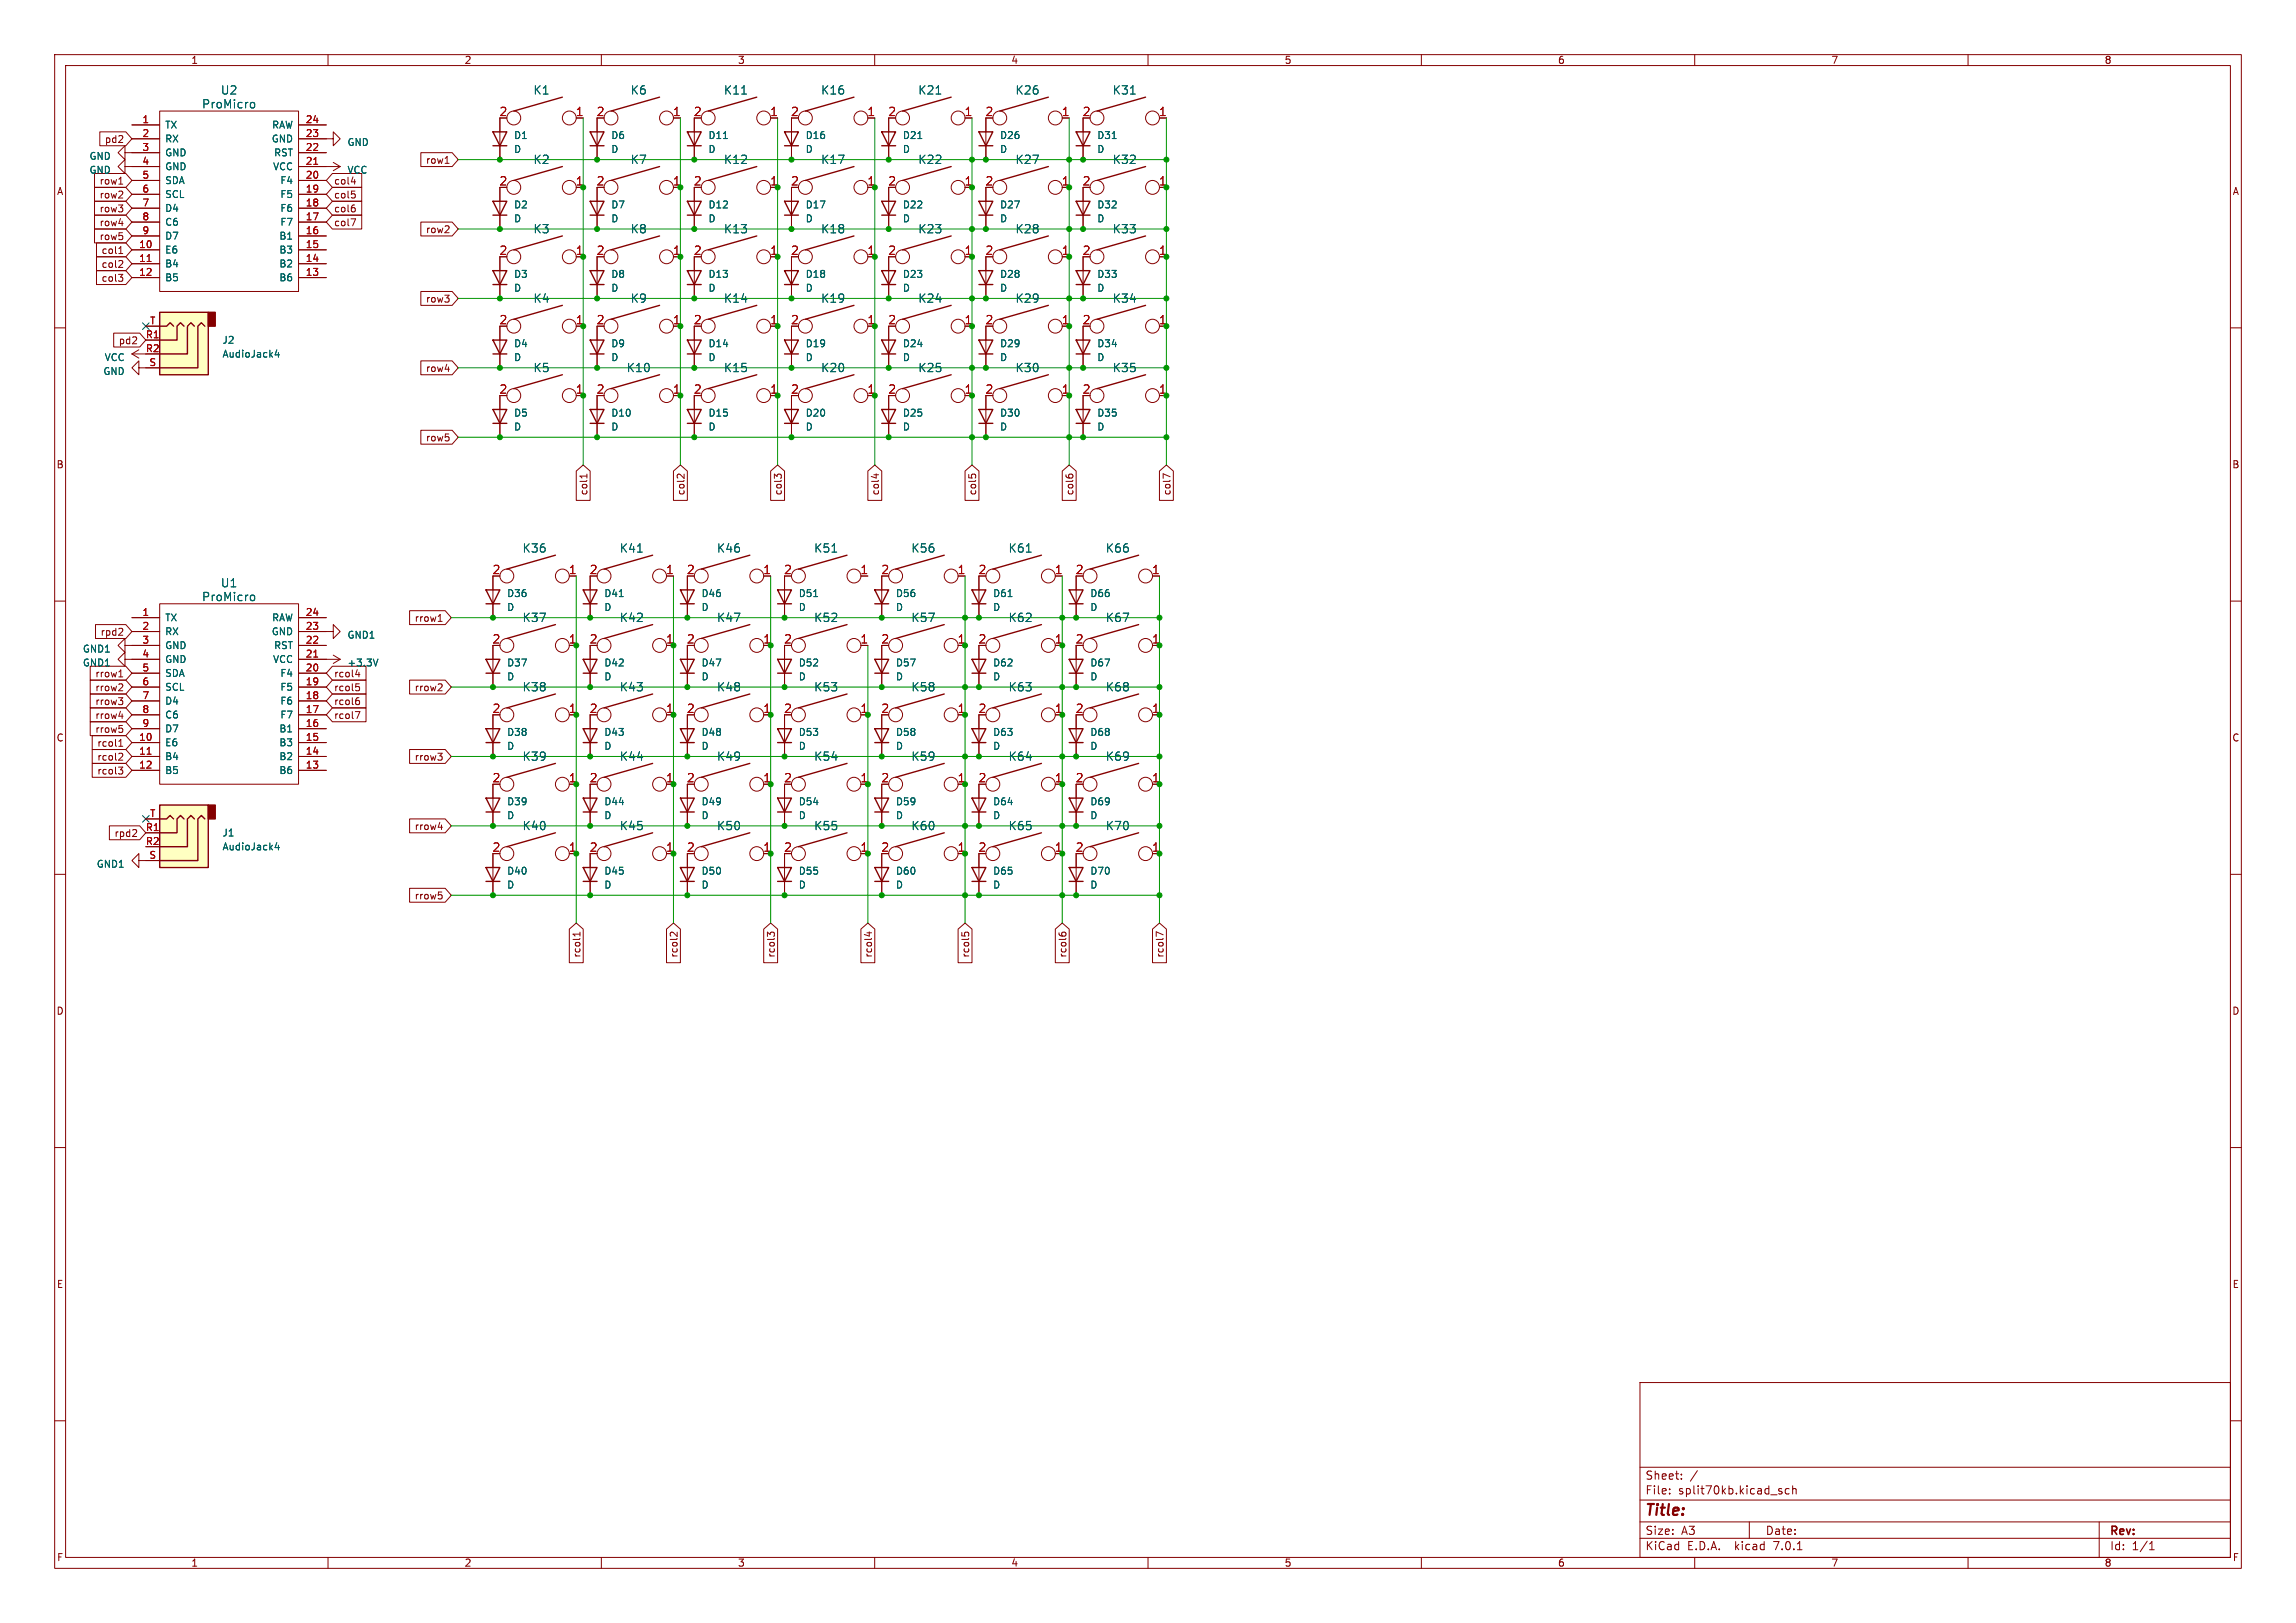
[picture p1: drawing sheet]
<svg xmlns="http://www.w3.org/2000/svg" width="420mm" height="297mm" viewBox="0 0 420 297" stroke-linecap="round" stroke-linejoin="round" font-family="sans-serif">
<defs><g id="words">
<text font-size="2.8" fill="#840000" x="301" y="277.8">Title:</text>
<g font-size="2.1" fill="#006464">
<text x="40.3" y="17.5">U2</text>
<text x="97.5" y="17.5">K1</text>
<text x="115.3" y="17.5">K6</text>
<text x="132.4" y="17.5">K11</text>
<text x="150.1" y="17.5">K16</text>
<text x="167.9" y="17.5">K21</text>
<text x="185.7" y="17.5">K26</text>
<text x="203.5" y="17.5">K31</text>
<text x="36.9" y="20">ProMicro</text>
<text x="97.5" y="30.2">K2</text>
<text x="115.3" y="30.2">K7</text>
<text x="132.4" y="30.2">K12</text>
<text x="150.1" y="30.2">K17</text>
<text x="167.9" y="30.2">K22</text>
<text x="185.7" y="30.2">K27</text>
<text x="203.5" y="30.2">K32</text>
<text x="97.5" y="42.9">K3</text>
<text x="115.3" y="42.9">K8</text>
<text x="132.4" y="42.9">K13</text>
<text x="150.1" y="42.9">K18</text>
<text x="167.9" y="42.9">K23</text>
<text x="185.7" y="42.9">K28</text>
<text x="203.5" y="42.9">K33</text>
<text x="97.5" y="55.6">K4</text>
<text x="115.3" y="55.6">K9</text>
<text x="132.4" y="55.6">K14</text>
<text x="150.1" y="55.6">K19</text>
<text x="167.9" y="55.6">K24</text>
<text x="185.7" y="55.6">K29</text>
<text x="203.5" y="55.6">K34</text>
<text x="97.5" y="68.3">K5</text>
<text x="114.6" y="68.3">K10</text>
<text x="132.4" y="68.3">K15</text>
<text x="150.1" y="68.3">K20</text>
<text x="167.9" y="68.3">K25</text>
<text x="185.7" y="68.3">K30</text>
<text x="203.5" y="68.3">K35</text>
<text x="95.5" y="101.3">K36</text>
<text x="113.3" y="101.3">K41</text>
<text x="131.1" y="101.3">K46</text>
<text x="148.9" y="101.3">K51</text>
<text x="166.7" y="101.3">K56</text>
<text x="184.4" y="101.3">K61</text>
<text x="202.2" y="101.3">K66</text>
<text x="40.3" y="107.6">U1</text>
<text x="36.9" y="110.2">ProMicro</text>
<text x="95.5" y="114">K37</text>
<text x="113.3" y="114">K42</text>
<text x="131.1" y="114">K47</text>
<text x="148.9" y="114">K52</text>
<text x="166.7" y="114">K57</text>
<text x="184.4" y="114">K62</text>
<text x="202.2" y="114">K67</text>
<text x="95.5" y="126.7">K38</text>
<text x="113.3" y="126.7">K43</text>
<text x="131.1" y="126.7">K48</text>
<text x="148.9" y="126.7">K53</text>
<text x="166.7" y="126.7">K58</text>
<text x="184.4" y="126.7">K63</text>
<text x="202.2" y="126.7">K68</text>
<text x="95.5" y="139.4">K39</text>
<text x="113.3" y="139.4">K44</text>
<text x="131.1" y="139.4">K49</text>
<text x="148.9" y="139.4">K54</text>
<text x="166.7" y="139.4">K59</text>
<text x="184.4" y="139.4">K64</text>
<text x="202.2" y="139.4">K69</text>
<text x="95.5" y="152.1">K40</text>
<text x="113.3" y="152.1">K45</text>
<text x="131.1" y="152.1">K50</text>
<text x="148.9" y="152.1">K55</text>
<text x="166.7" y="152.1">K60</text>
<text x="184.4" y="152.1">K65</text>
<text x="202.2" y="152.1">K70</text>
</g>
<g font-size="2.1" fill="#a90000">
<text x="91.3" y="21.3">2</text>
<text x="105.3" y="21.3">1</text>
<text x="109.1" y="21.3">2</text>
<text x="123.1" y="21.3">1</text>
<text x="126.9" y="21.3">2</text>
<text x="140.8" y="21.3">1</text>
<text x="144.7" y="21.3">2</text>
<text x="158.6" y="21.3">1</text>
<text x="162.4" y="21.3">2</text>
<text x="176.4" y="21.3">1</text>
<text x="180.2" y="21.3">2</text>
<text x="194.2" y="21.3">1</text>
<text x="198" y="21.3">2</text>
<text x="212" y="21.3">1</text>
<text x="91.3" y="34">2</text>
<text x="105.3" y="34">1</text>
<text x="109.1" y="34">2</text>
<text x="123.1" y="34">1</text>
<text x="126.9" y="34">2</text>
<text x="140.8" y="34">1</text>
<text x="144.7" y="34">2</text>
<text x="158.6" y="34">1</text>
<text x="162.4" y="34">2</text>
<text x="176.4" y="34">1</text>
<text x="180.2" y="34">2</text>
<text x="194.2" y="34">1</text>
<text x="198" y="34">2</text>
<text x="212" y="34">1</text>
<text x="91.3" y="46.7">2</text>
<text x="105.3" y="46.7">1</text>
<text x="109.1" y="46.7">2</text>
<text x="123.1" y="46.7">1</text>
<text x="126.9" y="46.7">2</text>
<text x="140.8" y="46.7">1</text>
<text x="144.7" y="46.7">2</text>
<text x="158.6" y="46.7">1</text>
<text x="162.4" y="46.7">2</text>
<text x="176.4" y="46.7">1</text>
<text x="180.2" y="46.7">2</text>
<text x="194.2" y="46.7">1</text>
<text x="198" y="46.7">2</text>
<text x="212" y="46.7">1</text>
<text x="91.3" y="59.4">2</text>
<text x="105.3" y="59.4">1</text>
<text x="109.1" y="59.4">2</text>
<text x="123.1" y="59.4">1</text>
<text x="126.9" y="59.4">2</text>
<text x="140.8" y="59.4">1</text>
<text x="144.7" y="59.4">2</text>
<text x="158.6" y="59.4">1</text>
<text x="162.4" y="59.4">2</text>
<text x="176.4" y="59.4">1</text>
<text x="180.2" y="59.4">2</text>
<text x="194.2" y="59.4">1</text>
<text x="198" y="59.4">2</text>
<text x="212" y="59.4">1</text>
<text x="91.3" y="72.1">2</text>
<text x="105.3" y="72.1">1</text>
<text x="109.1" y="72.1">2</text>
<text x="123.1" y="72.1">1</text>
<text x="126.9" y="72.1">2</text>
<text x="140.8" y="72.1">1</text>
<text x="144.7" y="72.1">2</text>
<text x="158.6" y="72.1">1</text>
<text x="162.4" y="72.1">2</text>
<text x="176.4" y="72.1">1</text>
<text x="180.2" y="72.1">2</text>
<text x="194.2" y="72.1">1</text>
<text x="198" y="72.1">2</text>
<text x="212" y="72.1">1</text>
<text x="90" y="105.2">2</text>
<text x="104" y="105.2">1</text>
<text x="107.8" y="105.2">2</text>
<text x="121.8" y="105.2">1</text>
<text x="125.6" y="105.2">2</text>
<text x="139.6" y="105.2">1</text>
<text x="143.4" y="105.2">2</text>
<text x="157.4" y="105.2">1</text>
<text x="161.2" y="105.2">2</text>
<text x="175.1" y="105.2">1</text>
<text x="178.9" y="105.2">2</text>
<text x="192.9" y="105.2">1</text>
<text x="196.7" y="105.2">2</text>
<text x="210.7" y="105.2">1</text>
<text x="90" y="117.9">2</text>
<text x="104" y="117.9">1</text>
<text x="107.8" y="117.9">2</text>
<text x="121.8" y="117.9">1</text>
<text x="125.6" y="117.9">2</text>
<text x="139.6" y="117.9">1</text>
<text x="143.4" y="117.9">2</text>
<text x="157.4" y="117.9">1</text>
<text x="161.2" y="117.9">2</text>
<text x="175.1" y="117.9">1</text>
<text x="178.9" y="117.9">2</text>
<text x="192.9" y="117.9">1</text>
<text x="196.7" y="117.9">2</text>
<text x="210.7" y="117.9">1</text>
<text x="90" y="130.6">2</text>
<text x="104" y="130.6">1</text>
<text x="107.8" y="130.6">2</text>
<text x="121.8" y="130.6">1</text>
<text x="125.6" y="130.6">2</text>
<text x="139.6" y="130.6">1</text>
<text x="143.4" y="130.6">2</text>
<text x="157.4" y="130.6">1</text>
<text x="161.2" y="130.6">2</text>
<text x="175.1" y="130.6">1</text>
<text x="178.9" y="130.6">2</text>
<text x="192.9" y="130.6">1</text>
<text x="196.7" y="130.6">2</text>
<text x="210.7" y="130.6">1</text>
<text x="90" y="143.3">2</text>
<text x="104" y="143.3">1</text>
<text x="107.8" y="143.3">2</text>
<text x="121.8" y="143.3">1</text>
<text x="125.6" y="143.3">2</text>
<text x="139.6" y="143.3">1</text>
<text x="143.4" y="143.3">2</text>
<text x="157.4" y="143.3">1</text>
<text x="161.2" y="143.3">2</text>
<text x="175.1" y="143.3">1</text>
<text x="178.9" y="143.3">2</text>
<text x="192.9" y="143.3">1</text>
<text x="196.7" y="143.3">2</text>
<text x="210.7" y="143.3">1</text>
<text x="90" y="156">2</text>
<text x="104" y="156">1</text>
<text x="107.8" y="156">2</text>
<text x="121.8" y="156">1</text>
<text x="125.6" y="156">2</text>
<text x="139.6" y="156">1</text>
<text x="143.4" y="156">2</text>
<text x="157.4" y="156">1</text>
<text x="161.2" y="156">2</text>
<text x="175.1" y="156">1</text>
<text x="178.9" y="156">2</text>
<text x="192.9" y="156">1</text>
<text x="196.7" y="156">2</text>
<text x="210.7" y="156">1</text>
</g>
<g font-size="2.1" fill="#840000">
<text x="301" y="273.6">File:</text>
<text x="301" y="270.9">Sheet:</text>
<text x="307" y="273.6">split70kb.kicad_sch</text>
<text x="301" y="281">Size:</text>
<text x="307.6" y="281">A3</text>
<text x="323" y="281">Date:</text>
<text x="386" y="281.2">Rev:</text>
<text x="301" y="283.8">KiCad</text>
<text x="308.6" y="283.8">E.D.A.</text>
<text x="317.4" y="283.8">kicad</text>
<text x="324.5" y="283.8">7.0.1</text>
<text x="386" y="283.8">Id:</text>
<text x="390" y="283.8">1/1</text>
</g>
<g font-size="1.8" fill="#840000">
<text x="35" y="11.8">1</text>
<text x="85" y="11.8">2</text>
<text x="135" y="11.8">3</text>
<text x="185" y="11.8">4</text>
<text x="235" y="11.8">5</text>
<text x="285" y="11.8">6</text>
<text x="335" y="11.8">7</text>
<text x="385" y="11.8">8</text>
<text x="19.1" y="26.3">pd2</text>
<text x="10.4" y="35.8">A</text>
<text x="18.1" y="33.9">row1</text>
<text x="61.1" y="33.9">col4</text>
<text x="77.8" y="30.1">row1</text>
<text x="408.4" y="35.8">A</text>
<text x="18.1" y="39">row3</text>
<text x="18.1" y="41.6">row4</text>
<text x="18.1" y="36.5">row2</text>
<text x="61.1" y="41.6">col7</text>
<text x="61.1" y="39">col6</text>
<text x="61.1" y="36.5">col5</text>
<text x="18.1" y="44.1">row5</text>
<text x="18.5" y="46.6">col1</text>
<text x="77.8" y="42.8">row2</text>
<text x="18.5" y="49.2">col2</text>
<text x="18.5" y="51.7">col3</text>
<text x="77.8" y="55.5">row3</text>
<text x="21.6" y="63.1">pd2</text>
<text x="77.8" y="68.2">row4</text>
<text x="77.8" y="80.9">row5</text>
<text x="10.3" y="85.8">B</text>
<text x="408.3" y="85.8">B</text>
<text x="107.6" y="90.8" transform="rotate(-90 107.6 90.8)">col1</text>
<text x="125.4" y="90.8" transform="rotate(-90 125.4 90.8)">col2</text>
<text x="143.2" y="90.8" transform="rotate(-90 143.2 90.8)">col3</text>
<text x="160.9" y="90.8" transform="rotate(-90 160.9 90.8)">col4</text>
<text x="178.7" y="90.8" transform="rotate(-90 178.7 90.8)">col5</text>
<text x="196.5" y="90.8" transform="rotate(-90 196.5 90.8)">col6</text>
<text x="214.3" y="90.8" transform="rotate(-90 214.3 90.8)">col7</text>
<text x="75.7" y="113.9">rrow1</text>
<text x="18.3" y="116.5">rpd2</text>
<text x="17.3" y="124.1">rrow1</text>
<text x="61.1" y="124.1">rcol4</text>
<text x="17.3" y="129.2">rrow3</text>
<text x="17.3" y="126.6">rrow2</text>
<text x="17.3" y="131.7">rrow4</text>
<text x="61.1" y="131.7">rcol7</text>
<text x="61.1" y="129.2">rcol6</text>
<text x="61.1" y="126.6">rcol5</text>
<text x="75.7" y="126.6">rrow2</text>
<text x="10.3" y="135.8">C</text>
<text x="17.3" y="134.3">rrow5</text>
<text x="17.7" y="136.8">rcol1</text>
<text x="408.3" y="135.8">C</text>
<text x="17.7" y="141.9">rcol3</text>
<text x="17.7" y="139.3">rcol2</text>
<text x="75.7" y="139.3">rrow3</text>
<text x="20.8" y="153.3">rpd2</text>
<text x="75.7" y="152">rrow4</text>
<text x="75.7" y="164.7">rrow5</text>
<text x="106.3" y="175.4" transform="rotate(-90 106.3 175.4)">rcol1</text>
<text x="124.1" y="175.4" transform="rotate(-90 124.1 175.4)">rcol2</text>
<text x="141.9" y="175.4" transform="rotate(-90 141.9 175.4)">rcol3</text>
<text x="159.7" y="175.4" transform="rotate(-90 159.7 175.4)">rcol4</text>
<text x="177.4" y="175.4" transform="rotate(-90 177.4 175.4)">rcol5</text>
<text x="195.2" y="175.4" transform="rotate(-90 195.2 175.4)">rcol6</text>
<text x="213" y="175.4" transform="rotate(-90 213 175.4)">rcol7</text>
<text x="10.3" y="185.8">D</text>
<text x="408.3" y="185.8">D</text>
<text x="10.4" y="235.8">E</text>
<text x="408.3" y="235.8">E</text>
<text x="10.4" y="285.8">F</text>
<text x="35" y="286.8">1</text>
<text x="85" y="286.8">2</text>
<text x="135" y="286.8">3</text>
<text x="185" y="286.8">4</text>
<text x="235" y="286.8">5</text>
<text x="285" y="286.8">6</text>
<text x="335" y="286.8">7</text>
<text x="385" y="286.8">8</text>
<text x="408.4" y="285.8">F</text>
</g>
<g font-size="1.8" fill="#a90000">
<text x="26" y="22.6">1</text>
<text x="55.9" y="22.6">24</text>
<text x="26" y="25.1">2</text>
<text x="26" y="27.7">3</text>
<text x="55.9" y="27.7">22</text>
<text x="55.9" y="25.1">23</text>
<text x="26" y="30.2">4</text>
<text x="26" y="32.8">5</text>
<text x="26" y="35.3">6</text>
<text x="55.9" y="35.3">19</text>
<text x="55.9" y="32.8">20</text>
<text x="55.9" y="30.2">21</text>
<text x="26" y="37.8">7</text>
<text x="26" y="40.4">8</text>
<text x="55.9" y="40.4">17</text>
<text x="55.9" y="37.8">18</text>
<text x="25.4" y="45.5">10</text>
<text x="26" y="42.9">9</text>
<text x="55.9" y="45.5">15</text>
<text x="55.9" y="42.9">16</text>
<text x="25.4" y="48">11</text>
<text x="25.4" y="50.5">12</text>
<text x="55.9" y="50.5">13</text>
<text x="55.9" y="48">14</text>
<text x="27.4" y="59.4">T</text>
<text x="26.6" y="62">R1</text>
<text x="26.6" y="64.5">R2</text>
<text x="27.3" y="67.1">S</text>
<text x="26" y="112.8">1</text>
<text x="55.9" y="112.8">24</text>
<text x="26" y="115.3">2</text>
<text x="26" y="117.9">3</text>
<text x="55.9" y="117.9">22</text>
<text x="55.9" y="115.3">23</text>
<text x="26" y="120.4">4</text>
<text x="26" y="122.9">5</text>
<text x="26" y="125.5">6</text>
<text x="55.9" y="125.5">19</text>
<text x="55.9" y="122.9">20</text>
<text x="55.9" y="120.4">21</text>
<text x="26" y="128">7</text>
<text x="26" y="130.6">8</text>
<text x="55.9" y="130.6">17</text>
<text x="55.9" y="128">18</text>
<text x="25.4" y="135.6">10</text>
<text x="26" y="133.1">9</text>
<text x="55.9" y="135.6">15</text>
<text x="55.9" y="133.1">16</text>
<text x="25.4" y="138.2">11</text>
<text x="25.4" y="140.7">12</text>
<text x="55.9" y="140.7">13</text>
<text x="55.9" y="138.2">14</text>
<text x="27.4" y="149.6">T</text>
<text x="26.6" y="152.1">R1</text>
<text x="26.6" y="154.7">R2</text>
<text x="27.3" y="157.2">S</text>
</g>
<g font-size="1.8" fill="#006464">
<text x="30.2" y="23.7">TX</text>
<text x="49.7" y="23.7">RAW</text>
<text x="16.3" y="29.4">GND</text>
<text x="30.2" y="26.2">RX</text>
<text x="30.2" y="28.8">GND</text>
<text x="49.6" y="26.2">GND</text>
<text x="50" y="28.8">RST</text>
<text x="63.5" y="26.9">GND</text>
<text x="94" y="25.6">D1</text>
<text x="94" y="28.1">D</text>
<text x="111.8" y="25.6">D6</text>
<text x="111.8" y="28.1">D</text>
<text x="129.5" y="25.6">D11</text>
<text x="129.5" y="28.1">D</text>
<text x="147.3" y="25.6">D16</text>
<text x="147.3" y="28.1">D</text>
<text x="165.1" y="25.6">D21</text>
<text x="165.1" y="28.1">D</text>
<text x="182.9" y="25.6">D26</text>
<text x="182.9" y="28.1">D</text>
<text x="200.7" y="25.6">D31</text>
<text x="200.7" y="28.1">D</text>
<text x="16.3" y="31.9">GND</text>
<text x="30.2" y="31.3">GND</text>
<text x="30.2" y="33.8">SDA</text>
<text x="49.8" y="31.3">VCC</text>
<text x="51.2" y="33.8">F4</text>
<text x="63.5" y="31.9">VCC</text>
<text x="30.2" y="36.4">SCL</text>
<text x="30.2" y="38.9">D4</text>
<text x="30.2" y="41.5">C6</text>
<text x="51.2" y="41.5">F7</text>
<text x="51.2" y="38.9">F6</text>
<text x="51.2" y="36.4">F5</text>
<text x="94" y="38.3">D2</text>
<text x="94" y="40.8">D</text>
<text x="111.8" y="38.3">D7</text>
<text x="111.8" y="40.8">D</text>
<text x="129.5" y="38.3">D12</text>
<text x="129.5" y="40.8">D</text>
<text x="147.3" y="38.3">D17</text>
<text x="147.3" y="40.8">D</text>
<text x="165.1" y="38.3">D22</text>
<text x="165.1" y="40.8">D</text>
<text x="182.9" y="38.3">D27</text>
<text x="182.9" y="40.8">D</text>
<text x="200.7" y="38.3">D32</text>
<text x="200.7" y="40.8">D</text>
<text x="30.2" y="46.5">E6</text>
<text x="30.2" y="44">D7</text>
<text x="51" y="46.5">B3</text>
<text x="51" y="44">B1</text>
<text x="30.2" y="49.1">B4</text>
<text x="30.2" y="51.6">B5</text>
<text x="51" y="51.6">B6</text>
<text x="51" y="49.1">B2</text>
<text x="94" y="51">D3</text>
<text x="94" y="53.5">D</text>
<text x="111.8" y="51">D8</text>
<text x="111.8" y="53.5">D</text>
<text x="129.5" y="51">D13</text>
<text x="129.5" y="53.5">D</text>
<text x="147.3" y="51">D18</text>
<text x="147.3" y="53.5">D</text>
<text x="165.1" y="51">D23</text>
<text x="165.1" y="53.5">D</text>
<text x="182.9" y="51">D28</text>
<text x="182.9" y="53.5">D</text>
<text x="200.7" y="51">D33</text>
<text x="200.7" y="53.5">D</text>
<text x="40.6" y="63.1">J2</text>
<text x="40.6" y="65.6">AudioJack4</text>
<text x="94" y="63.7">D4</text>
<text x="111.8" y="63.7">D9</text>
<text x="129.5" y="63.7">D14</text>
<text x="147.3" y="63.7">D19</text>
<text x="165.1" y="63.7">D24</text>
<text x="182.9" y="63.7">D29</text>
<text x="200.7" y="63.7">D34</text>
<text x="18.9" y="68.8">GND</text>
<text x="19.1" y="66.2">VCC</text>
<text x="94" y="66.2">D</text>
<text x="111.8" y="66.2">D</text>
<text x="129.5" y="66.2">D</text>
<text x="147.3" y="66.2">D</text>
<text x="165.1" y="66.2">D</text>
<text x="182.9" y="66.2">D</text>
<text x="200.7" y="66.2">D</text>
<text x="94" y="76.4">D5</text>
<text x="111.8" y="76.4">D10</text>
<text x="129.5" y="76.4">D15</text>
<text x="147.3" y="76.4">D20</text>
<text x="165.1" y="76.4">D25</text>
<text x="182.9" y="76.4">D30</text>
<text x="200.7" y="76.4">D35</text>
<text x="94" y="78.9">D</text>
<text x="111.8" y="78.9">D</text>
<text x="129.5" y="78.9">D</text>
<text x="147.3" y="78.9">D</text>
<text x="165.1" y="78.9">D</text>
<text x="182.9" y="78.9">D</text>
<text x="200.7" y="78.9">D</text>
<text x="30.2" y="113.9">TX</text>
<text x="49.7" y="113.9">RAW</text>
<text x="92.7" y="109.4">D36</text>
<text x="92.7" y="112">D</text>
<text x="110.5" y="109.4">D41</text>
<text x="110.5" y="112">D</text>
<text x="128.3" y="109.4">D46</text>
<text x="128.3" y="112">D</text>
<text x="146.1" y="109.4">D51</text>
<text x="146.1" y="112">D</text>
<text x="163.8" y="109.4">D56</text>
<text x="163.8" y="112">D</text>
<text x="181.6" y="109.4">D61</text>
<text x="181.6" y="112">D</text>
<text x="199.4" y="109.4">D66</text>
<text x="199.4" y="112">D</text>
<text x="15.1" y="119.6">GND1</text>
<text x="30.2" y="116.4">RX</text>
<text x="30.2" y="118.9">GND</text>
<text x="49.6" y="116.4">GND</text>
<text x="50" y="118.9">RST</text>
<text x="63.5" y="117">GND1</text>
<text x="15.1" y="122.1">GND1</text>
<text x="30.2" y="121.5">GND</text>
<text x="30.2" y="124">SDA</text>
<text x="49.8" y="121.5">VCC</text>
<text x="51.2" y="124">F4</text>
<text x="63.5" y="122.1">+3.3V</text>
<text x="92.7" y="122.1">D37</text>
<text x="92.7" y="124.7">D</text>
<text x="110.5" y="122.1">D42</text>
<text x="110.5" y="124.7">D</text>
<text x="128.3" y="122.1">D47</text>
<text x="128.3" y="124.7">D</text>
<text x="146.1" y="122.1">D52</text>
<text x="146.1" y="124.7">D</text>
<text x="163.8" y="122.1">D57</text>
<text x="163.8" y="124.7">D</text>
<text x="181.6" y="122.1">D62</text>
<text x="181.6" y="124.7">D</text>
<text x="199.4" y="122.1">D67</text>
<text x="199.4" y="124.7">D</text>
<text x="30.2" y="126.6">SCL</text>
<text x="30.2" y="129.1">D4</text>
<text x="30.2" y="131.6">C6</text>
<text x="51.2" y="131.6">F7</text>
<text x="51.2" y="129.1">F6</text>
<text x="51.2" y="126.6">F5</text>
<text x="30.2" y="136.7">E6</text>
<text x="30.2" y="134.2">D7</text>
<text x="51" y="136.7">B3</text>
<text x="51" y="134.2">B1</text>
<text x="92.7" y="134.8">D38</text>
<text x="92.7" y="137.4">D</text>
<text x="110.5" y="134.8">D43</text>
<text x="110.5" y="137.4">D</text>
<text x="128.3" y="134.8">D48</text>
<text x="128.3" y="137.4">D</text>
<text x="146.1" y="134.8">D53</text>
<text x="146.1" y="137.4">D</text>
<text x="163.8" y="134.8">D58</text>
<text x="163.8" y="137.4">D</text>
<text x="181.6" y="134.8">D63</text>
<text x="181.6" y="137.4">D</text>
<text x="199.4" y="134.8">D68</text>
<text x="199.4" y="137.4">D</text>
<text x="30.2" y="139.3">B4</text>
<text x="30.2" y="141.8">B5</text>
<text x="51" y="141.8">B6</text>
<text x="51" y="139.3">B2</text>
<text x="92.7" y="147.5">D39</text>
<text x="110.5" y="147.5">D44</text>
<text x="128.3" y="147.5">D49</text>
<text x="146.1" y="147.5">D54</text>
<text x="163.8" y="147.5">D59</text>
<text x="181.6" y="147.5">D64</text>
<text x="199.4" y="147.5">D69</text>
<text x="40.6" y="153.2">J1</text>
<text x="40.6" y="155.8">AudioJack4</text>
<text x="92.7" y="150.1">D</text>
<text x="110.5" y="150.1">D</text>
<text x="128.3" y="150.1">D</text>
<text x="146.1" y="150.1">D</text>
<text x="163.8" y="150.1">D</text>
<text x="181.6" y="150.1">D</text>
<text x="199.4" y="150.1">D</text>
<text x="17.6" y="158.9">GND1</text>
<text x="92.7" y="160.2">D40</text>
<text x="110.5" y="160.2">D45</text>
<text x="128.3" y="160.2">D50</text>
<text x="146.1" y="160.2">D55</text>
<text x="163.8" y="160.2">D60</text>
<text x="181.6" y="160.2">D65</text>
<text x="199.4" y="160.2">D70</text>
<text x="92.7" y="162.8">D</text>
<text x="110.5" y="162.8">D</text>
<text x="128.3" y="162.8">D</text>
<text x="146.1" y="162.8">D</text>
<text x="163.8" y="162.8">D</text>
<text x="181.6" y="162.8">D</text>
<text x="199.4" y="162.8">D</text>
</g>
</g></defs>
<g fill="none" stroke="#840000" stroke-width=".18">
<path d="M10 10h400v277h-400zM12 12h396v273h-396zM60 10v2M110 10v2M160 10v2M210 10v2M260 10v2M310 10v2M360 10v2M17.3 36.8h5.7l1.1 1.3-1.1 1.3h-5.7zM17.3 39.4h5.7l1.1 1.2-1.1 1.3h-5.7zM17.3 34.3h5.7l1.1 1.3-1.1 1.2h-5.7z"/>
<path d="M17.3 31.8h5.7l1.1 1.2-1.1 1.3h-5.7zM18.3 24.1h4.7l1.1 1.3-1.1 1.3h-4.7zM21.7 33.7h.8M22.9 30.5v-1.3l-1.3 1.3 1.3 1.3v-1.3h6.3M22.9 27.9v-1.2l-1.3 1.2 1.3 1.3v-1.3h6.3M24.1 22.9h5.1M24.1 38.1h5.1M24.1 35.6h5.1M24.1 25.4h5.1M24.1 33h5.1M29.2 20.3h25.4v33h-25.4zM54.6 25.4h6.4v-1.3l1.2 1.3-1.2 1.3v-1.3"/>
<path d="M54.6 22.9h5.1M54.6 38.1h5.1M54.6 35.6h5.1M54.6 33h5.1M54.6 30.5h7.6M54.6 27.9h5.1M60.8 39.4h5.4v2.5h-5.4l-1.1-1.3zM60.8 36.8h5.4v2.6h-5.4l-1.1-1.3zM60.8 34.3h5.4v2.5h-5.4l-1.1-1.2zM60.8 31.8h5.4v2.5h-5.4l-1.1-1.3zM61 29.7l1.2 .8M62.2 30.5l-1.2 .7"/>
<path d="M64.3 33.3h.7M64.3 35h.6M64.9 38.1l.1 .1-.1 .5M64.9 35.5l.1 .2-.1 .5M77 27.9h5.7l1.1 1.3-1.1 1.3h-5.7zM81.4 29.9h.7M91.4 21.6v7.6M91.4 34.3v7.6M109.2 21.6v7.6M109.2 34.3v7.6M127 21.6v7.6M127 34.3v7.6"/>
<path d="M144.8 21.6v7.6M144.8 34.3v7.6M162.6 21.6v7.6M162.6 34.3v7.6M180.3 21.6v7.6M180.3 34.3v7.6M198.1 21.6v7.6M198.1 34.3v7.6M10 60h2M17.3 41.9h5.7l1.1 1.3-1.1 1.3h-5.7zM17.7 44.4h5.3l1.1 1.3-1.1 1.3h-5.3zM17.7 47h5.3l1.1 1.3-1.1 1.2h-5.3z"/>
<path d="M17.7 49.5h5.3l1.1 1.3-1.1 1.3h-5.3zM21.7 50.2h.8l-.5 .5M21.7 46.4h.8M21.7 40.9h.8M22 45.3l.1-.2v1.3M22.2 47.7l.3 .2-.1 .3-.7 .7h.8M22.2 50.7l.3 .2v.3l-.3 .3M24.1 45.7h5.1M24.1 48.3h5.1M24.1 50.8h5.1M24.1 43.2h5.1M24.1 40.6h5.1"/>
<path d="M26.7 59.7h2.5M54.6 45.7h5.1M54.6 48.3h5.1M54.6 50.8h5.1M54.6 43.2h5.1M54.6 40.6h5.1M64.2 40h.8l-.5 1.3M77 40.6h5.7l1.1 1.3-1.1 1.3h-5.7zM77 53.3h5.7l1.1 1.3-1.1 1.3h-5.7zM91.4 47v7.6M91.4 59.7v7.6M109.2 47v7.6"/>
<path d="M109.2 59.7v7.6M127 47v7.6M127 59.7v7.6M144.8 47v7.6M144.8 59.7v7.6M162.6 47v7.6M162.6 59.7v7.6M180.3 47v7.6M180.3 59.7v7.6M198.1 47v7.6M198.1 59.7v7.6M408 60h2"/>
<path d="M20.8 61h4.8l1.1 1.2-1.1 1.3h-4.8zM24.1 64.8l1.3 .7M24.1 64.8h2.6M25.4 67.3v-1.3l-1.3 1.3 1.3 1.3v-1.3h3.8M25.4 64l-1.3 .8M26.7 62.2h2.5M77 78.7h5.7l1.1 1.3-1.1 1.3h-5.7zM77 66h5.7l1.1 1.3-1.1 1.3h-5.7zM81.4 67.6h.8M91.4 72.4v7.6M109.2 72.4v7.6M127 72.4v7.6"/>
<path d="M144.8 72.4v7.6M162.6 72.4v7.6M180.3 72.4v7.6M198.1 72.4v7.6M105.4 86.2l1.3-1.1 1.3 1.1v5.4h-2.6zM107.4 86.8v.7M107.4 87.1h-1.3l.2 .1M123.2 86.2l1.3-1.1 1.2 1.1v5.4h-2.5zM125.1 86.8v.7l-.7-.7h-.3l-.2 .2M141 86.2l1.2-1.1 1.3 1.1v5.4h-2.5zM142.1 87.2l-.5-.4v.7M142.1 87l.3-.2h.3l.2 .2"/>
<path d="M158.7 86.2l1.3-1.1 1.3 1.1v5.4h-2.6zM159.9 86.9h.8M160.3 86.7v.8M176.5 86.2l1.3-1.1 1.3 1.1v5.4h-2.6zM177.2 86.8v.6M177.7 87l.2-.2h.3l.3 .2M194.3 86.2l1.3-1.1 1.3 1.1v5.4h-2.6zM195 86.9v.2M195.5 87l.2-.2h.3l.3 .2M212.1 86.2l1.3-1.1 1.2 1.1v5.4h-2.5zM214 87.2l-1.2-.5v.8M10 110h2"/>
<path d="M17.5 114.3h5.5l1.1 1.3-1.1 1.2h-5.5zM22.3 115l.2 .2-.1 .3-.7 .7h.8M22.9 118.1v-1.3l-1.3 1.3 1.3 1.3v-1.3h6.3M24.1 113h5.1M24.1 115.6h5.1M29.2 110.5h25.4v33h-25.4zM54.6 115.6h6.4v-1.3l1.2 1.3-1.2 1.2v-1.2M54.6 113h5.1M54.6 118.1h5.1M61 119.9l1.2 .8M74.9 111.8h6.5l1.1 1.2-1.1 1.3h-6.5zM80.2 113.7h.7"/>
<path d="M80.4 112.6l.1-.2v1.3M90.2 105.4v7.6M90.2 118.1v7.6M107.9 105.4v7.6M107.9 118.1v7.6M125.7 105.4v7.6M125.7 118.1v7.6M143.5 105.4v7.6M143.5 118.1v7.6M161.3 105.4v7.6M161.3 118.1v7.6M179.1 105.4v7.6"/>
<path d="M179.1 118.1v7.6M196.8 105.4v7.6M196.8 118.1v7.6M408 110h2M16.5 127h6.5l1.1 1.3-1.1 1.2h-6.5zM16.5 132.1h6.5l1.1 1.3-1.1 1.2h-6.5zM16.5 121.9h6.5l1.1 1.3-1.1 1.3h-6.5zM16.5 124.5h6.5l1.1 1.2-1.1 1.3h-6.5zM16.5 129.5h6.5l1.1 1.3-1.1 1.3h-6.5zM16.9 139.7h6.1l1.1 1.3-1.1 1.2h-6.1zM16.9 134.6h6.1l1.1 1.3-1.1 1.3h-6.1zM16.9 137.2h6.1l1.1 1.2-1.1 1.3h-6.1z"/>
<path d="M21.7 127.7h.8l-.5 .5M21.7 135.7l.4-.4v1.3M21.7 123.9h.8M21.7 136.6h.8M21.7 131.1h.8M21.8 132.8h.6M21.9 137.8l.4 .1 .2 .3-.8 .9h.8M22 122.8l.1-.2v1.3M22.2 125.1l.3 .3-.1 .3-.7 .7h.8M22.2 128.2l.3 .2v.3l-.3 .2M22.2 133.2l.3 .3v.3l-.3 .2M22.3 130.6v.9"/>
<path d="M22.9 120.7v-1.3l-1.3 1.3 1.3 1.2v-1.2h6.3M24.1 135.9h5.1M24.1 138.4h5.1M24.1 133.4h5.1M24.1 130.8h5.1M24.1 128.3h5.1M24.1 125.7h5.1M24.1 123.2h5.1M54.6 120.7h7.6M54.6 135.9h5.1M54.6 138.4h5.1M54.6 133.4h5.1"/>
<path d="M54.6 130.8h5.1M54.6 128.3h5.1M54.6 125.7h5.1M54.6 123.2h5.1M60.8 129.5h6.2v2.6h-6.2l-1.1-1.3zM60.8 127h6.2v2.5h-6.2l-1.1-1.2zM60.8 124.5h6.2v2.5h-6.2l-1.1-1.3zM60.8 121.9h6.2v2.6h-6.2l-1.1-1.3zM62.2 120.7l-1.2 .7M65 130.2h.8l-.5 1.3M65 123.4h.8M65.1 125.1h.6"/>
<path d="M65.2 125.6h.3l.3 .3-.1 .4-.5 .1M65.3 128.2h.4l.1 .2-.1 .4-.4 .1M65.4 127.7h.3M65.7 123v.9M74.9 124.5h6.5l1.1 1.2-1.1 1.3h-6.5zM74.9 137.2h6.5l1.1 1.2-1.1 1.3h-6.5zM80.1 137.8h.8l-.4 .5M80.6 125.1l.3 .3-.1 .3-.7 .7h.8M80.6 138.3l.3 .3v.3l-.3 .2M90.2 130.8v7.6M107.9 130.8v7.6M125.7 130.8v7.6"/>
<path d="M143.5 130.8v7.6M161.3 130.8v7.6M179.1 130.8v7.6M196.8 130.8v7.6M10 160h2M20 151.1h5.6l1.1 1.3-1.1 1.3h-5.6zM21.7 140.4h.8l-.5 .5 .4 .1 .1 .4-.3 .2h-.3M24.1 141h5.1M24.9 151.9l.1 .2-.1 .3-.7 .7h.8M25.4 157.5v-1.3l-1.3 1.3 1.3 1.3v-1.3h3.8M26.7 152.4h2.5M26.7 149.9h2.5"/>
<path d="M54.6 141h5.1M74.9 149.9h6.5l1.1 1.2-1.1 1.3h-6.5zM80.2 151.4h.7M80.8 151v.8M90.2 143.5v7.6M90.2 156.2v7.6M107.9 143.5v7.6M107.9 156.2v7.6M125.7 143.5v7.6M125.7 156.2v7.6M143.5 143.5v7.6M143.5 156.2v7.6"/>
<path d="M161.3 143.5v7.6M161.3 156.2v7.6M179.1 143.5v7.6M179.1 156.2v7.6M196.8 143.5v7.6M196.8 156.2v7.6M408 160h2M74.9 162.6h6.5l1.1 1.2-1.1 1.3h-6.5zM80.2 163.2h.6M80.6 163.7l.3 .3v.3l-.3 .2M104.1 170l1.3-1.1 1.3 1.1v6.2h-2.6zM106.1 170.6v.7"/>
<path d="M106.1 170.9h-1.3l.4 .4M121.9 170l1.3-1.1 1.3 1.1v6.2h-2.6zM123.9 170.6v.8l-.9-.8-.3 .1-.1 .4M139.7 170l1.3-1.1 1.2 1.1v6.2h-2.5zM141.6 171.2v-.4l-.2-.2h-.4l-.1 .4-.5-.4v.8M157.5 170l1.2-1.1 1.3 1.1v6.2h-2.5zM158.6 170.7h.8M159 170.5v.8M175.3 170l1.2-1.1 1.3 1.1v6.2h-2.5zM175.9 170.6v.6M176.4 171.1v-.3l.3-.2 .4 .1 .1 .4M193 170l1.3-1.1 1.3 1.1v6.2h-2.6z"/>
<path d="M193.7 170.7l.1 .4M194.2 171.1l.1-.4 .1-.1h.5l.1 .5M210.8 170l1.3-1.1 1.3 1.1v6.2h-2.6zM212.8 171.1l-1.3-.6v.9M10 210h2M408 210h2M10 260h2M300 253h108v32h-108zM408 260h2M300 278.5h108M300 274.5h108M300 268.5h108"/>
<path d="M305.4 273.3v.1M305.4 272.5v.1M307.6 270.6v.1M307.6 269.8v.1M310.5 269.1l-1.3 2M320 278.5v3M325.6 272.9l.3 .1 .1 .2-.2 .2h-.3M325.6 272.4l.3 .1M327.3 272.5l-.5-.1-.2 .3v.4l.1 .2h.6M327.9 272.5l.2-.1 .4 .1 .1 .9M327.9 271.9v1.5M384 278.5v6.5"/>
<path d="M60 285v2M110 285v2M160 285v2M210 285v2M260 285v2M300 281.5h108M310 285v2M328.8 283.6h.8M360 285v2M393.2 283.6h.9M393.2 282.5l.4-.4v1.5"/>
<circle cx="94" cy="34.3" r="1.27"/>
<circle cx="94" cy="21.6" r="1.27"/>
<circle cx="104.1" cy="21.6" r="1.27"/>
<circle cx="104.1" cy="34.3" r="1.27"/>
<circle cx="111.8" cy="21.6" r="1.27"/>
<circle cx="111.8" cy="34.3" r="1.27"/>
<circle cx="121.9" cy="34.3" r="1.27"/>
<circle cx="121.9" cy="21.6" r="1.27"/>
<circle cx="129.5" cy="21.6" r="1.27"/>
<circle cx="129.5" cy="34.3" r="1.27"/>
<circle cx="139.7" cy="34.3" r="1.27"/>
<circle cx="139.7" cy="21.6" r="1.27"/>
<circle cx="147.3" cy="34.3" r="1.27"/>
<circle cx="147.3" cy="21.6" r="1.27"/>
<circle cx="157.5" cy="34.3" r="1.27"/>
<circle cx="157.5" cy="21.6" r="1.27"/>
<circle cx="165.1" cy="21.6" r="1.27"/>
<circle cx="165.1" cy="34.3" r="1.27"/>
<circle cx="175.3" cy="34.3" r="1.27"/>
<circle cx="175.3" cy="21.6" r="1.27"/>
<circle cx="182.9" cy="21.6" r="1.27"/>
<circle cx="182.9" cy="34.3" r="1.27"/>
<circle cx="193" cy="21.6" r="1.27"/>
<circle cx="193" cy="34.3" r="1.27"/>
<circle cx="200.7" cy="21.6" r="1.27"/>
<circle cx="200.7" cy="34.3" r="1.27"/>
<circle cx="210.8" cy="21.6" r="1.27"/>
<circle cx="210.8" cy="34.3" r="1.27"/>
<circle cx="94" cy="59.7" r="1.27"/>
<circle cx="94" cy="47" r="1.27"/>
<circle cx="104.1" cy="59.7" r="1.27"/>
<circle cx="104.1" cy="47" r="1.27"/>
<circle cx="111.8" cy="59.7" r="1.27"/>
<circle cx="111.8" cy="47" r="1.27"/>
<circle cx="121.9" cy="47" r="1.27"/>
<circle cx="121.9" cy="59.7" r="1.27"/>
<circle cx="129.5" cy="59.7" r="1.27"/>
<circle cx="129.5" cy="47" r="1.27"/>
<circle cx="139.7" cy="47" r="1.27"/>
<circle cx="139.7" cy="59.7" r="1.27"/>
<circle cx="147.3" cy="47" r="1.27"/>
<circle cx="147.3" cy="59.7" r="1.27"/>
<circle cx="157.5" cy="47" r="1.27"/>
<circle cx="157.5" cy="59.7" r="1.27"/>
<circle cx="165.1" cy="47" r="1.27"/>
<circle cx="165.1" cy="59.7" r="1.27"/>
<circle cx="175.3" cy="59.7" r="1.27"/>
<circle cx="175.3" cy="47" r="1.27"/>
<circle cx="182.9" cy="59.7" r="1.27"/>
<circle cx="182.9" cy="47" r="1.27"/>
<circle cx="193" cy="59.7" r="1.27"/>
<circle cx="193" cy="47" r="1.27"/>
<circle cx="200.7" cy="59.7" r="1.27"/>
<circle cx="200.7" cy="47" r="1.27"/>
<circle cx="210.8" cy="59.7" r="1.27"/>
<circle cx="210.8" cy="47" r="1.27"/>
<circle cx="94" cy="72.4" r="1.27"/>
<circle cx="104.1" cy="72.4" r="1.27"/>
<circle cx="111.8" cy="72.4" r="1.27"/>
<circle cx="121.9" cy="72.4" r="1.27"/>
<circle cx="129.5" cy="72.4" r="1.27"/>
<circle cx="139.7" cy="72.4" r="1.27"/>
<circle cx="147.3" cy="72.4" r="1.27"/>
<circle cx="157.5" cy="72.4" r="1.27"/>
<circle cx="165.1" cy="72.4" r="1.27"/>
<circle cx="175.3" cy="72.4" r="1.27"/>
<circle cx="182.9" cy="72.4" r="1.27"/>
<circle cx="193" cy="72.4" r="1.27"/>
<circle cx="200.7" cy="72.4" r="1.27"/>
<circle cx="210.8" cy="72.4" r="1.27"/>
<circle cx="92.7" cy="105.4" r="1.27"/>
<circle cx="92.7" cy="118.1" r="1.27"/>
<circle cx="102.9" cy="105.4" r="1.27"/>
<circle cx="102.9" cy="118.1" r="1.27"/>
<circle cx="110.5" cy="118.1" r="1.27"/>
<circle cx="110.5" cy="105.4" r="1.27"/>
<circle cx="120.6" cy="105.4" r="1.27"/>
<circle cx="120.6" cy="118.1" r="1.27"/>
<circle cx="128.3" cy="105.4" r="1.27"/>
<circle cx="128.3" cy="118.1" r="1.27"/>
<circle cx="138.4" cy="105.4" r="1.27"/>
<circle cx="138.4" cy="118.1" r="1.27"/>
<circle cx="146" cy="105.4" r="1.27"/>
<circle cx="146" cy="118.1" r="1.27"/>
<circle cx="156.2" cy="105.4" r="1.27"/>
<circle cx="156.2" cy="118.1" r="1.27"/>
<circle cx="163.8" cy="118.1" r="1.27"/>
<circle cx="163.8" cy="105.4" r="1.27"/>
<circle cx="174" cy="105.4" r="1.27"/>
<circle cx="174" cy="118.1" r="1.27"/>
<circle cx="181.6" cy="118.1" r="1.27"/>
<circle cx="181.6" cy="105.4" r="1.27"/>
<circle cx="191.8" cy="118.1" r="1.27"/>
<circle cx="191.8" cy="105.4" r="1.27"/>
<circle cx="199.4" cy="105.4" r="1.27"/>
<circle cx="199.4" cy="118.1" r="1.27"/>
<circle cx="209.5" cy="118.1" r="1.27"/>
<circle cx="209.5" cy="105.4" r="1.27"/>
<circle cx="92.7" cy="130.8" r="1.27"/>
<circle cx="102.9" cy="130.8" r="1.27"/>
<circle cx="110.5" cy="130.8" r="1.27"/>
<circle cx="120.6" cy="130.8" r="1.27"/>
<circle cx="128.3" cy="130.8" r="1.27"/>
<circle cx="138.4" cy="130.8" r="1.27"/>
<circle cx="146" cy="130.8" r="1.27"/>
<circle cx="156.2" cy="130.8" r="1.27"/>
<circle cx="163.8" cy="130.8" r="1.27"/>
<circle cx="174" cy="130.8" r="1.27"/>
<circle cx="181.6" cy="130.8" r="1.27"/>
<circle cx="191.8" cy="130.8" r="1.27"/>
<circle cx="199.4" cy="130.8" r="1.27"/>
<circle cx="209.5" cy="130.8" r="1.27"/>
<circle cx="92.7" cy="156.2" r="1.27"/>
<circle cx="92.7" cy="143.5" r="1.27"/>
<circle cx="102.9" cy="156.2" r="1.27"/>
<circle cx="102.9" cy="143.5" r="1.27"/>
<circle cx="110.5" cy="143.5" r="1.27"/>
<circle cx="110.5" cy="156.2" r="1.27"/>
<circle cx="120.6" cy="156.2" r="1.27"/>
<circle cx="120.6" cy="143.5" r="1.27"/>
<circle cx="128.3" cy="156.2" r="1.27"/>
<circle cx="128.3" cy="143.5" r="1.27"/>
<circle cx="138.4" cy="143.5" r="1.27"/>
<circle cx="138.4" cy="156.2" r="1.27"/>
<circle cx="146" cy="143.5" r="1.27"/>
<circle cx="146" cy="156.2" r="1.27"/>
<circle cx="156.2" cy="156.2" r="1.27"/>
<circle cx="156.2" cy="143.5" r="1.27"/>
<circle cx="163.8" cy="156.2" r="1.27"/>
<circle cx="163.8" cy="143.5" r="1.27"/>
<circle cx="174" cy="156.2" r="1.27"/>
<circle cx="174" cy="143.5" r="1.27"/>
<circle cx="181.6" cy="156.2" r="1.27"/>
<circle cx="181.6" cy="143.5" r="1.27"/>
<circle cx="191.8" cy="143.5" r="1.27"/>
<circle cx="191.8" cy="156.2" r="1.27"/>
<circle cx="199.4" cy="156.2" r="1.27"/>
<circle cx="199.4" cy="143.5" r="1.27"/>
<circle cx="209.5" cy="156.2" r="1.27"/>
<circle cx="209.5" cy="143.5" r="1.27"/>
</g>
<g fill="none" stroke="#840000" stroke-width=".25">
<path d="M102.9 17.8l-8.9 2.5M120.6 17.8l-8.8 2.5M138.4 17.8l-8.9 2.5M156.2 17.8l-8.9 2.5M174 17.8l-8.9 2.5M191.8 17.8l-8.9 2.5M209.5 17.8l-8.8 2.5M90.2 24.1h2.5l-1.3 2.6zM90.2 36.8h2.5l-1.3 2.6zM90.2 26.7h2.5M90.2 39.4h2.5M102.9 30.5l-8.9 2.5"/>
<path d="M107.9 36.8h2.6l-1.3 2.6zM107.9 24.1h2.6l-1.3 2.6zM107.9 26.7h2.6M107.9 39.4h2.6M120.6 30.5l-8.8 2.5M125.7 36.8h2.6l-1.3 2.6zM125.7 24.1h2.6l-1.3 2.6zM125.7 26.7h2.6M125.7 39.4h2.6M138.4 30.5l-8.9 2.5M143.5 36.8h2.5l-1.2 2.6zM143.5 24.1h2.5l-1.2 2.6z"/>
<path d="M143.5 26.7h2.5M143.5 39.4h2.5M156.2 30.5l-8.9 2.5M161.3 36.8h2.5l-1.2 2.6zM161.3 24.1h2.5l-1.2 2.6zM161.3 26.7h2.5M161.3 39.4h2.5M174 30.5l-8.9 2.5M179.1 36.8h2.5l-1.3 2.6zM179.1 24.1h2.5l-1.3 2.6zM179.1 26.7h2.5M179.1 39.4h2.5"/>
<path d="M191.8 30.5l-8.9 2.5M196.8 36.8h2.6l-1.3 2.6zM196.8 24.1h2.6l-1.3 2.6zM196.8 26.7h2.6M196.8 39.4h2.6M209.5 30.5l-8.8 2.5M29.2 57.2h8.9v11.4h-8.9zM29.2 59.7h1.3l.6-.6 .6 .6M33.7 59.7l-.7-.6-.6 .6v2.5h-3.2M35.6 59.7l-.7-.6-.6 .6v5.1h-5.1M37.5 59.7l-.7-.6-.6 .6v7.6h-7M90.2 49.5h2.5l-1.3 2.6z"/>
<path d="M90.2 52.1h2.5M102.9 43.2l-8.9 2.5M102.9 55.9l-8.9 2.5M107.9 49.5h2.6l-1.3 2.6zM107.9 52.1h2.6M120.6 55.9l-8.8 2.5M120.6 43.2l-8.8 2.5M125.7 49.5h2.6l-1.3 2.6zM125.7 52.1h2.6M138.4 43.2l-8.9 2.5M138.4 55.9l-8.9 2.5M143.5 49.5h2.5l-1.2 2.6z"/>
<path d="M143.5 52.1h2.5M156.2 43.2l-8.9 2.5M156.2 55.9l-8.9 2.5M161.3 49.5h2.5l-1.2 2.6zM161.3 52.1h2.5M174 43.2l-8.9 2.5M174 55.9l-8.9 2.5M179.1 49.5h2.5l-1.3 2.6zM179.1 52.1h2.5M191.8 43.2l-8.9 2.5M191.8 55.9l-8.9 2.5M196.8 49.5h2.6l-1.3 2.6z"/>
<path d="M196.8 52.1h2.6M209.5 43.2l-8.8 2.5M209.5 55.9l-8.8 2.5M90.2 62.2h2.5l-1.3 2.6zM90.2 74.9h2.5l-1.3 2.6zM90.2 64.8h2.5M90.2 77.5h2.5M102.9 68.6l-8.9 2.5M107.9 62.2h2.6l-1.3 2.6zM107.9 74.9h2.6l-1.3 2.6zM107.9 64.8h2.6M107.9 77.5h2.6"/>
<path d="M120.6 68.6l-8.8 2.5M125.7 74.9h2.6l-1.3 2.6zM125.7 62.2h2.6l-1.3 2.6zM125.7 64.8h2.6M125.7 77.5h2.6M138.4 68.6l-8.9 2.5M143.5 62.2h2.5l-1.2 2.6zM143.5 74.9h2.5l-1.2 2.6zM143.5 64.8h2.5M143.5 77.5h2.5M156.2 68.6l-8.9 2.5M161.3 74.9h2.5l-1.2 2.6z"/>
<path d="M161.3 62.2h2.5l-1.2 2.6zM161.3 64.8h2.5M161.3 77.5h2.5M174 68.6l-8.9 2.5M179.1 62.2h2.5l-1.3 2.6zM179.1 74.9h2.5l-1.3 2.6zM179.1 64.8h2.5M179.1 77.5h2.5M191.8 68.6l-8.9 2.5M196.8 74.9h2.6l-1.3 2.6zM196.8 62.2h2.6l-1.3 2.6zM196.8 64.8h2.6"/>
<path d="M196.8 77.5h2.6M209.5 68.6l-8.8 2.5M88.9 108h2.5l-1.2 2.5zM88.9 110.5h2.5M101.6 101.6l-8.9 2.5M101.6 114.3l-8.9 2.5M106.7 108h2.5l-1.3 2.5zM106.7 110.5h2.5M119.4 114.3l-8.9 2.5M119.4 101.6l-8.9 2.5M124.5 108h2.5l-1.3 2.5zM124.5 110.5h2.5"/>
<path d="M137.2 101.6l-8.9 2.5M137.2 114.3l-8.9 2.5M142.2 108h2.6l-1.3 2.5zM142.2 110.5h2.6M154.9 101.6l-8.9 2.5M154.9 114.3l-8.9 2.5M160 108h2.6l-1.3 2.5zM160 110.5h2.6M172.7 114.3l-8.9 2.5M172.7 101.6l-8.9 2.5M177.8 108h2.5l-1.2 2.5zM177.8 110.5h2.5"/>
<path d="M190.5 101.6l-8.9 2.5M190.5 114.3l-8.9 2.5M195.6 108h2.5l-1.3 2.5zM195.6 110.5h2.5M208.3 101.6l-8.9 2.5M208.3 114.3l-8.9 2.5M88.9 133.4h2.5l-1.2 2.5zM88.9 120.7h2.5l-1.2 2.5zM88.9 123.2h2.5M88.9 135.9h2.5M101.6 139.7l-8.9 2.5M101.6 127l-8.9 2.5"/>
<path d="M106.7 120.7h2.5l-1.3 2.5zM106.7 133.4h2.5l-1.3 2.5zM106.7 123.2h2.5M106.7 135.9h2.5M119.4 139.7l-8.9 2.5M119.4 127l-8.9 2.5M124.5 120.7h2.5l-1.3 2.5zM124.5 133.4h2.5l-1.3 2.5zM124.5 123.2h2.5M124.5 135.9h2.5M137.2 139.7l-8.9 2.5M137.2 127l-8.9 2.5"/>
<path d="M142.2 120.7h2.6l-1.3 2.5zM142.2 133.4h2.6l-1.3 2.5zM142.2 123.2h2.6M142.2 135.9h2.6M154.9 139.7l-8.9 2.5M154.9 127l-8.9 2.5M160 120.7h2.6l-1.3 2.5zM160 133.4h2.6l-1.3 2.5zM160 123.2h2.6M160 135.9h2.6M172.7 139.7l-8.9 2.5M172.7 127l-8.9 2.5"/>
<path d="M177.8 133.4h2.5l-1.2 2.5zM177.8 120.7h2.5l-1.2 2.5zM177.8 123.2h2.5M177.8 135.9h2.5M190.5 139.7l-8.9 2.5M190.5 127l-8.9 2.5M195.6 133.4h2.5l-1.3 2.5zM195.6 120.7h2.5l-1.3 2.5zM195.6 123.2h2.5M195.6 135.9h2.5M208.3 127l-8.9 2.5M208.3 139.7l-8.9 2.5"/>
<path d="M29.2 147.3h8.9v11.5h-8.9zM29.2 149.9h1.3l.6-.7 .6 .7M33.7 149.9l-.7-.7-.6 .7v2.5h-3.2M35.6 149.9l-.7-.7-.6 .7v5h-5.1M37.5 149.9l-.7-.7-.6 .7v7.6h-7M88.9 146.1h2.5l-1.2 2.5zM88.9 158.8h2.5l-1.2 2.5zM88.9 148.6h2.5M101.6 152.4l-8.9 2.5M106.7 158.8h2.5l-1.3 2.5zM106.7 146.1h2.5l-1.3 2.5zM106.7 148.6h2.5"/>
<path d="M119.4 152.4l-8.9 2.5M124.5 146.1h2.5l-1.3 2.5zM124.5 158.8h2.5l-1.3 2.5zM124.5 148.6h2.5M137.2 152.4l-8.9 2.5M142.2 158.8h2.6l-1.3 2.5zM142.2 146.1h2.6l-1.3 2.5zM142.2 148.6h2.6M154.9 152.4l-8.9 2.5M160 146.1h2.6l-1.3 2.5zM160 158.8h2.6l-1.3 2.5zM160 148.6h2.6"/>
<path d="M172.7 152.4l-8.9 2.5M177.8 158.8h2.5l-1.2 2.5zM177.8 146.1h2.5l-1.2 2.5zM177.8 148.6h2.5M190.5 152.4l-8.9 2.5M195.6 158.8h2.5l-1.3 2.5zM195.6 146.1h2.5l-1.3 2.5zM195.6 148.6h2.5M208.3 152.4l-8.9 2.5M88.9 161.3h2.5M106.7 161.3h2.5M124.5 161.3h2.5"/>
<path d="M142.2 161.3h2.6M160 161.3h2.6M177.8 161.3h2.5M195.6 161.3h2.5"/>
</g>
<g fill="none" stroke="#006464" stroke-width=".18">
<path d="M45.9 18.8l.4-.1 .3 .3v.5l-.2 .2h-.5M135.7 17.2h.8M171.2 17.2h.9M206.8 17.2h.9M50.6 64l-.3 .9h.8M50.9 64.5v.9M45.9 109l.4-.1 .3 .3-.1 .6-.2 .1h-.4M116.6 101h.9M152.2 101h.9M187.7 101h.9M69.1 120.6l-.4 1.3M50.6 154.2l-.3 .9h.8"/>
<path d="M50.9 154.7v.8"/>
</g>
<g fill="#ffffc2" stroke="#ffffc2" stroke-width=".18">
<path d="M29.2 57.2h8.9v11.4h-8.9z"/>
<path d="M29.2 147.3h8.9v11.5h-8.9z"/>
</g>
<g fill="#840000" stroke="#840000" stroke-width=".25">
<path d="M38.1 57.2h1.3v2.5h-1.3z"/>
<path d="M38.1 147.3h1.3v2.6h-1.3z"/>
</g>
<path d="M57.4 30.1h.7M26.9 47.9h.7M26.9 138h.7M57.4 120.2h.7" fill="none" stroke="#a90000" stroke-width=".18"/>
<g fill="none" stroke="#009600" stroke-width=".18">
<path d="M83.8 29.2h129.6M106.7 21.6v63.5M124.5 21.6v63.5M142.2 21.6v63.5M160 21.6v63.5M177.8 21.6v63.5M195.6 21.6v63.5M213.4 21.6v63.5M83.8 54.6h129.6M83.8 41.9h129.6M83.8 67.3h129.6M83.8 80h129.6"/>
<path d="M82.5 113h129.6M105.4 105.4v63.5M123.2 105.4v63.5M141 105.4v63.5M158.7 118.1v50.8M176.5 105.4v63.5M194.3 105.4v63.5M212.1 105.4v63.5M82.5 125.7h129.6M82.5 138.4h129.6M82.5 151.1h129.6M82.5 163.8h129.6"/>
</g>
<path d="M26.1 59.1l1.2 1.2M27.3 59.1l-1.2 1.2M26.1 149.3l1.2 1.2M27.3 149.3l-1.2 1.2" fill="none" stroke="#000084" stroke-width=".18"/>
<g fill="#009600" stroke="#009600" stroke-width=".18">
<circle cx="91.4" cy="41.9" r=".46"/>
<circle cx="91.4" cy="54.6" r=".46"/>
<circle cx="91.4" cy="67.3" r=".46"/>
<circle cx="91.4" cy="80" r=".46"/>
<circle cx="160" cy="72.4" r=".46"/>
<circle cx="144.8" cy="80" r=".46"/>
<circle cx="142.2" cy="72.4" r=".46"/>
<circle cx="162.6" cy="54.6" r=".46"/>
<circle cx="160" cy="59.7" r=".46"/>
<circle cx="144.8" cy="67.3" r=".46"/>
<circle cx="127" cy="67.3" r=".46"/>
<circle cx="124.5" cy="59.7" r=".46"/>
<circle cx="144.8" cy="54.6" r=".46"/>
<circle cx="142.2" cy="59.7" r=".46"/>
<circle cx="124.5" cy="72.4" r=".46"/>
<circle cx="127" cy="80" r=".46"/>
<circle cx="127" cy="54.6" r=".46"/>
<circle cx="109.2" cy="80" r=".46"/>
<circle cx="109.2" cy="29.2" r=".46"/>
<circle cx="127" cy="29.2" r=".46"/>
<circle cx="142.2" cy="47" r=".46"/>
<circle cx="142.2" cy="34.3" r=".46"/>
<circle cx="144.8" cy="29.2" r=".46"/>
<circle cx="144.8" cy="41.9" r=".46"/>
<circle cx="127" cy="41.9" r=".46"/>
<circle cx="124.5" cy="47" r=".46"/>
<circle cx="124.5" cy="34.3" r=".46"/>
<circle cx="106.7" cy="34.3" r=".46"/>
<circle cx="91.4" cy="29.2" r=".46"/>
<circle cx="109.2" cy="41.9" r=".46"/>
<circle cx="106.7" cy="47" r=".46"/>
<circle cx="109.2" cy="54.6" r=".46"/>
<circle cx="106.7" cy="59.7" r=".46"/>
<circle cx="106.7" cy="72.4" r=".46"/>
<circle cx="109.2" cy="67.3" r=".46"/>
<circle cx="176.5" cy="113" r=".46"/>
<circle cx="179.1" cy="113" r=".46"/>
<circle cx="179.1" cy="138.4" r=".46"/>
<circle cx="179.1" cy="125.7" r=".46"/>
<circle cx="176.5" cy="130.8" r=".46"/>
<circle cx="176.5" cy="125.7" r=".46"/>
<circle cx="176.5" cy="118.1" r=".46"/>
<circle cx="161.3" cy="113" r=".46"/>
<circle cx="212.1" cy="143.5" r=".46"/>
<circle cx="212.1" cy="138.4" r=".46"/>
<circle cx="212.1" cy="151.1" r=".46"/>
<circle cx="212.1" cy="163.8" r=".46"/>
<circle cx="212.1" cy="156.2" r=".46"/>
<circle cx="196.8" cy="151.1" r=".46"/>
<circle cx="194.3" cy="156.2" r=".46"/>
<circle cx="194.3" cy="151.1" r=".46"/>
<circle cx="194.3" cy="143.5" r=".46"/>
<circle cx="196.8" cy="163.8" r=".46"/>
<circle cx="194.3" cy="163.8" r=".46"/>
<circle cx="196.8" cy="138.4" r=".46"/>
<circle cx="212.1" cy="113" r=".46"/>
<circle cx="212.1" cy="118.1" r=".46"/>
<circle cx="194.3" cy="125.7" r=".46"/>
<circle cx="194.3" cy="130.8" r=".46"/>
<circle cx="194.3" cy="138.4" r=".46"/>
<circle cx="196.8" cy="125.7" r=".46"/>
<circle cx="194.3" cy="113" r=".46"/>
<circle cx="194.3" cy="118.1" r=".46"/>
<circle cx="196.8" cy="113" r=".46"/>
<circle cx="212.1" cy="130.8" r=".46"/>
<circle cx="212.1" cy="125.7" r=".46"/>
<circle cx="176.5" cy="138.4" r=".46"/>
<circle cx="176.5" cy="143.5" r=".46"/>
<circle cx="179.1" cy="151.1" r=".46"/>
<circle cx="176.5" cy="151.1" r=".46"/>
<circle cx="176.5" cy="156.2" r=".46"/>
<circle cx="179.1" cy="163.8" r=".46"/>
<circle cx="176.5" cy="163.8" r=".46"/>
<circle cx="161.3" cy="163.8" r=".46"/>
<circle cx="161.3" cy="138.4" r=".46"/>
<circle cx="105.4" cy="156.2" r=".46"/>
<circle cx="107.9" cy="163.8" r=".46"/>
<circle cx="107.9" cy="151.1" r=".46"/>
<circle cx="90.2" cy="163.8" r=".46"/>
<circle cx="90.2" cy="151.1" r=".46"/>
<circle cx="107.9" cy="138.4" r=".46"/>
<circle cx="90.2" cy="138.4" r=".46"/>
<circle cx="105.4" cy="143.5" r=".46"/>
<circle cx="90.2" cy="125.7" r=".46"/>
<circle cx="90.2" cy="113" r=".46"/>
<circle cx="143.5" cy="163.8" r=".46"/>
<circle cx="141" cy="156.2" r=".46"/>
<circle cx="143.5" cy="151.1" r=".46"/>
<circle cx="125.7" cy="163.8" r=".46"/>
<circle cx="158.7" cy="156.2" r=".46"/>
<circle cx="123.2" cy="156.2" r=".46"/>
<circle cx="125.7" cy="151.1" r=".46"/>
<circle cx="161.3" cy="151.1" r=".46"/>
<circle cx="143.5" cy="138.4" r=".46"/>
<circle cx="158.7" cy="143.5" r=".46"/>
<circle cx="158.7" cy="130.8" r=".46"/>
<circle cx="143.5" cy="125.7" r=".46"/>
<circle cx="141" cy="118.1" r=".46"/>
<circle cx="143.5" cy="113" r=".46"/>
<circle cx="161.3" cy="125.7" r=".46"/>
<circle cx="141" cy="130.8" r=".46"/>
<circle cx="141" cy="143.5" r=".46"/>
<circle cx="123.2" cy="130.8" r=".46"/>
<circle cx="107.9" cy="113" r=".46"/>
<circle cx="105.4" cy="130.8" r=".46"/>
<circle cx="107.9" cy="125.7" r=".46"/>
<circle cx="105.4" cy="118.1" r=".46"/>
<circle cx="125.7" cy="138.4" r=".46"/>
<circle cx="123.2" cy="143.5" r=".46"/>
<circle cx="123.2" cy="118.1" r=".46"/>
<circle cx="125.7" cy="113" r=".46"/>
<circle cx="125.7" cy="125.7" r=".46"/>
<circle cx="177.8" cy="54.6" r=".46"/>
<circle cx="180.3" cy="54.6" r=".46"/>
<circle cx="177.8" cy="41.9" r=".46"/>
<circle cx="177.8" cy="47" r=".46"/>
<circle cx="180.3" cy="67.3" r=".46"/>
<circle cx="177.8" cy="72.4" r=".46"/>
<circle cx="177.8" cy="59.7" r=".46"/>
<circle cx="162.6" cy="80" r=".46"/>
<circle cx="177.8" cy="80" r=".46"/>
<circle cx="180.3" cy="80" r=".46"/>
<circle cx="177.8" cy="67.3" r=".46"/>
<circle cx="162.6" cy="67.3" r=".46"/>
<circle cx="162.6" cy="41.9" r=".46"/>
<circle cx="198.1" cy="29.2" r=".46"/>
<circle cx="195.6" cy="29.2" r=".46"/>
<circle cx="198.1" cy="54.6" r=".46"/>
<circle cx="195.6" cy="47" r=".46"/>
<circle cx="213.4" cy="29.2" r=".46"/>
<circle cx="213.4" cy="34.3" r=".46"/>
<circle cx="195.6" cy="34.3" r=".46"/>
<circle cx="195.6" cy="41.9" r=".46"/>
<circle cx="198.1" cy="41.9" r=".46"/>
<circle cx="213.4" cy="41.9" r=".46"/>
<circle cx="177.8" cy="34.3" r=".46"/>
<circle cx="180.3" cy="29.2" r=".46"/>
<circle cx="177.8" cy="29.2" r=".46"/>
<circle cx="180.3" cy="41.9" r=".46"/>
<circle cx="195.6" cy="54.6" r=".46"/>
<circle cx="195.6" cy="59.7" r=".46"/>
<circle cx="160" cy="34.3" r=".46"/>
<circle cx="160" cy="47" r=".46"/>
<circle cx="162.6" cy="29.2" r=".46"/>
<circle cx="213.4" cy="72.4" r=".46"/>
<circle cx="213.4" cy="67.3" r=".46"/>
<circle cx="195.6" cy="72.4" r=".46"/>
<circle cx="195.6" cy="67.3" r=".46"/>
<circle cx="198.1" cy="80" r=".46"/>
<circle cx="195.6" cy="80" r=".46"/>
<circle cx="213.4" cy="59.7" r=".46"/>
<circle cx="213.4" cy="54.6" r=".46"/>
<circle cx="213.4" cy="47" r=".46"/>
<circle cx="198.1" cy="67.3" r=".46"/>
<circle cx="213.4" cy="80" r=".46"/>
</g>
<use href="#words"/>
</svg>
